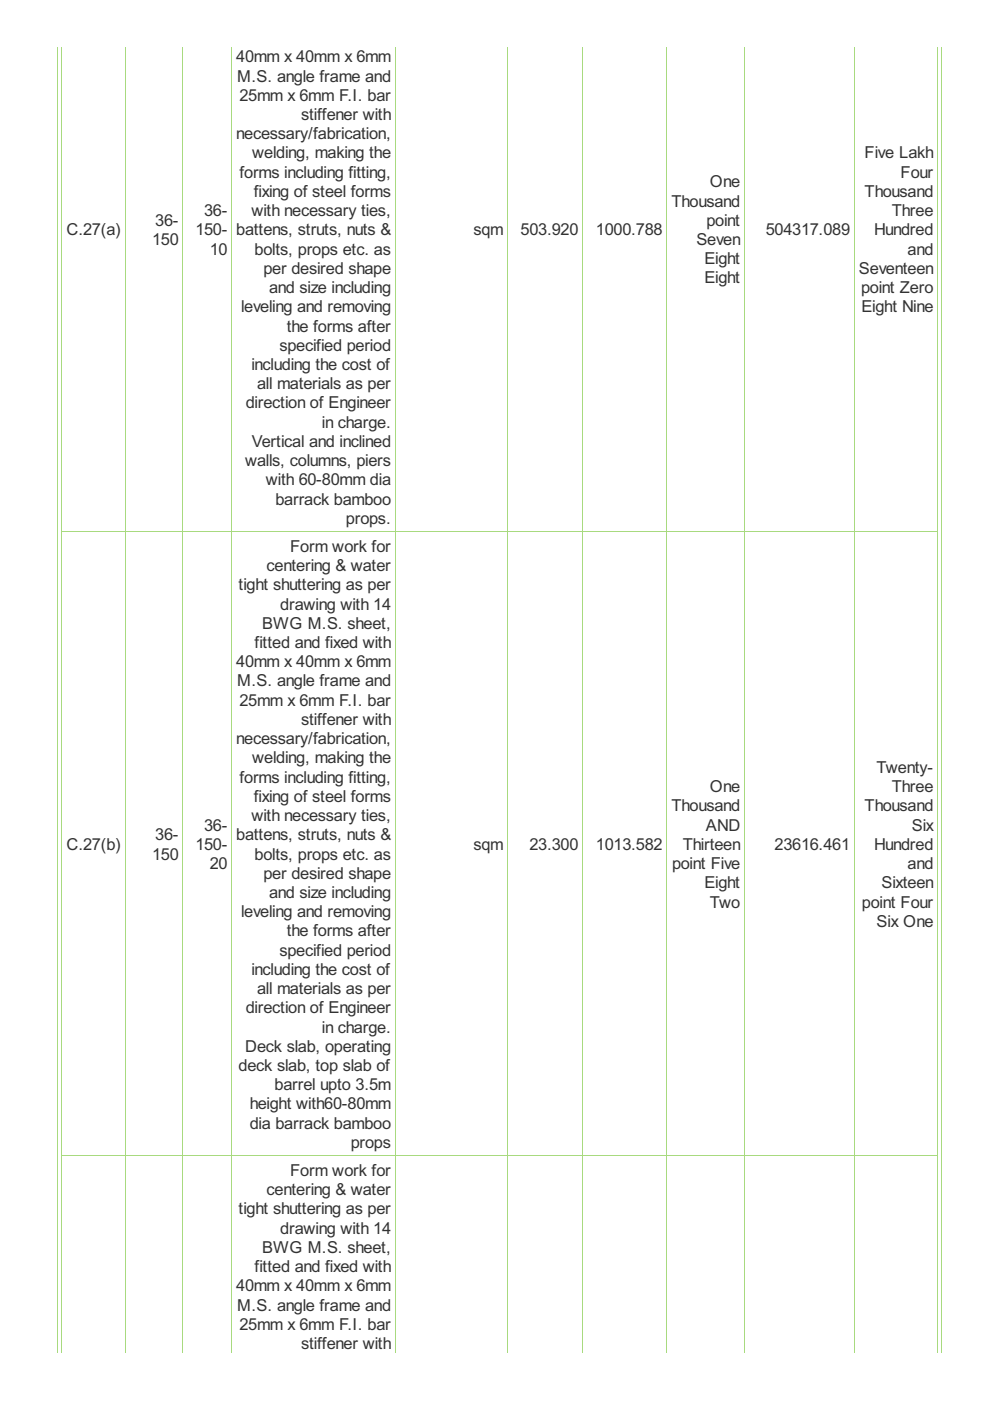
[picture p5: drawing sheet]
<svg xmlns="http://www.w3.org/2000/svg" width="210mm" height="297mm" viewBox="0 0 210 297" stroke-linecap="round" stroke-linejoin="round" font-family="sans-serif">
<defs><g id="words">
<g font-size="3.9" fill="#333">
<text x="50.1" y="13.2">40mm x 40mm x 6mm</text>
<text x="50.3" y="17.3">M.S. angle frame and</text>
<text x="50.8" y="21.4">25mm x 6mm F.I. bar</text>
<text x="50.1" y="29.5">necessary/fabrication,</text>
<text x="63.8" y="25.4">stiffener with</text>
<text x="53.5" y="33.6">welding, making the</text>
<text x="183.3" y="33.6">Five Lakh</text>
<text x="50.8" y="37.7">forms including fitting,</text>
<text x="53.8" y="41.8">fixing of steel forms</text>
<text x="150.5" y="39.7">One</text>
<text x="183.3" y="41.8">Thousand</text>
<text x="191" y="37.7">Four</text>
<text x="32.9" y="47.9">36-</text>
<text x="43.3" y="45.8">36-</text>
<text x="53.3" y="45.8">with necessary ties,</text>
<text x="142.4" y="43.8">Thousand</text>
<text x="149.8" y="47.9">point</text>
<text x="189.1" y="45.8">Three</text>
<text x="14.1" y="49.9">C.27(a)</text>
<text x="32.2" y="51.9">150</text>
<text x="41.4" y="49.9">150-</text>
<text x="44.5" y="54">10</text>
<text x="50.1" y="49.9">battens, struts, nuts &amp;</text>
<text x="54" y="54">bolts, props etc. as</text>
<text x="100.4" y="49.9">sqm</text>
<text x="110.4" y="49.9">503.920</text>
<text x="126.3" y="49.9">1000.788</text>
<text x="147.6" y="51.9">Seven</text>
<text x="162.4" y="49.9">504317.089</text>
<text x="185.3" y="49.9">Hundred</text>
<text x="192.4" y="54">and</text>
<text x="55.9" y="58.1">per desired shape</text>
<text x="149.3" y="56">Eight</text>
<text x="182.1" y="58.1">Seventeen</text>
<text x="57" y="62.1">and size including</text>
<text x="149.3" y="60.1">Eight</text>
<text x="182.6" y="62.1">point Zero</text>
<text x="51.1" y="66.2">leveling and removing</text>
<text x="60.8" y="70.3">the forms after</text>
<text x="182.6" y="66.2">Eight Nine</text>
<text x="59.3" y="74.4">specified period</text>
<text x="53.3" y="78.4">including the cost of</text>
<text x="54.5" y="82.5">all materials as per</text>
<text x="52.1" y="86.6">direction of Engineer</text>
<text x="53.4" y="94.8">Vertical and inclined</text>
<text x="68.3" y="90.7">in charge.</text>
<text x="51.9" y="98.8">walls, columns, piers</text>
<text x="56.4" y="102.9">with 60-80mm dia</text>
<text x="58.4" y="107">barrack bamboo</text>
<text x="73.3" y="111.1">props.</text>
<text x="61.5" y="117">Form work for</text>
<text x="50.6" y="125.2">tight shuttering as per</text>
<text x="56.5" y="121.1">centering &amp; water</text>
<text x="59.4" y="129.2">drawing with 14</text>
<text x="54" y="137.4">fitted and fixed with</text>
<text x="55.6" y="133.3">BWG M.S. sheet,</text>
<text x="50.1" y="141.5">40mm x 40mm x 6mm</text>
<text x="50.3" y="145.5">M.S. angle frame and</text>
<text x="50.8" y="149.6">25mm x 6mm F.I. bar</text>
<text x="63.8" y="153.7">stiffener with</text>
<text x="50.1" y="157.8">necessary/fabrication,</text>
<text x="53.5" y="161.8">welding, making the</text>
<text x="50.8" y="165.9">forms including fitting,</text>
<text x="150.5" y="168">One</text>
<text x="185.9" y="163.9">Twenty-</text>
<text x="189.1" y="168">Three</text>
<text x="53.8" y="170">fixing of steel forms</text>
<text x="142.4" y="172">Thousand</text>
<text x="183.3" y="172">Thousand</text>
<text x="32.9" y="178.2">36-</text>
<text x="43.3" y="176.1">36-</text>
<text x="50.1" y="178.2">battens, struts, nuts &amp;</text>
<text x="53.3" y="174.1">with necessary ties,</text>
<text x="149.7" y="176.1">AND</text>
<text x="193.3" y="176.1">Six</text>
<text x="14.1" y="180.2">C.27(b)</text>
<text x="32.2" y="182.2">150</text>
<text x="41.4" y="180.2">150-</text>
<text x="44.5" y="184.3">20</text>
<text x="54" y="182.2">bolts, props etc. as</text>
<text x="100.4" y="180.2">sqm</text>
<text x="112.2" y="180.2">23.300</text>
<text x="126.3" y="180.2">1013.582</text>
<text x="142.5" y="184.3">point Five</text>
<text x="144.8" y="180.2">Thirteen</text>
<text x="164.2" y="180.2">23616.461</text>
<text x="185.3" y="180.2">Hundred</text>
<text x="192.4" y="184.3">and</text>
<text x="55.9" y="186.3">per desired shape</text>
<text x="57" y="190.4">and size including</text>
<text x="149.3" y="188.3">Eight</text>
<text x="186.9" y="188.3">Sixteen</text>
<text x="51.1" y="194.5">leveling and removing</text>
<text x="150.5" y="192.4">Two</text>
<text x="182.7" y="192.4">point Four</text>
<text x="185.9" y="196.5">Six One</text>
<text x="59.3" y="202.6">specified period</text>
<text x="60.8" y="198.5">the forms after</text>
<text x="53.3" y="206.7">including the cost of</text>
<text x="52.1" y="214.8">direction of Engineer</text>
<text x="54.5" y="210.8">all materials as per</text>
<text x="68.3" y="218.9">in charge.</text>
<text x="50.6" y="227.1">deck slab, top slab of</text>
<text x="52" y="223">Deck slab, operating</text>
<text x="58.2" y="231.2">barrel upto 3.5m</text>
<text x="53" y="235.2">height with60-80mm</text>
<text x="53" y="239.3">dia barrack bamboo</text>
<text x="74.4" y="243.4">props</text>
<text x="61.5" y="249.3">Form work for</text>
<text x="50.6" y="257.5">tight shuttering as per</text>
<text x="56.5" y="253.4">centering &amp; water</text>
<text x="59.4" y="261.6">drawing with 14</text>
<text x="54" y="269.7">fitted and fixed with</text>
<text x="55.6" y="265.6">BWG M.S. sheet,</text>
<text x="50.1" y="273.8">40mm x 40mm x 6mm</text>
<text x="50.3" y="277.9">M.S. angle frame and</text>
<text x="50.8" y="281.9">25mm x 6mm F.I. bar</text>
<text x="63.8" y="286">stiffener with</text>
</g>
</g></defs>
<g fill="none" stroke="#a8da7f" stroke-width=".21">
<path d="M12.1 9.9v276.8M13.1 9.9v276.8M26.6 9.9v276.8M38.8 9.9v276.8M49.1 9.9v276.8M83.8 9.9v276.8M107.6 9.9v276.8M123.5 9.9v276.8M141.4 9.9v276.8M157.9 9.9v276.8M181.1 9.9v276.8M198.8 9.9v276.8"/>
<path d="M199.6 9.9v276.8M13 112.7h185.9M13 245h185.9"/>
</g>
<use href="#words"/>
</svg>
